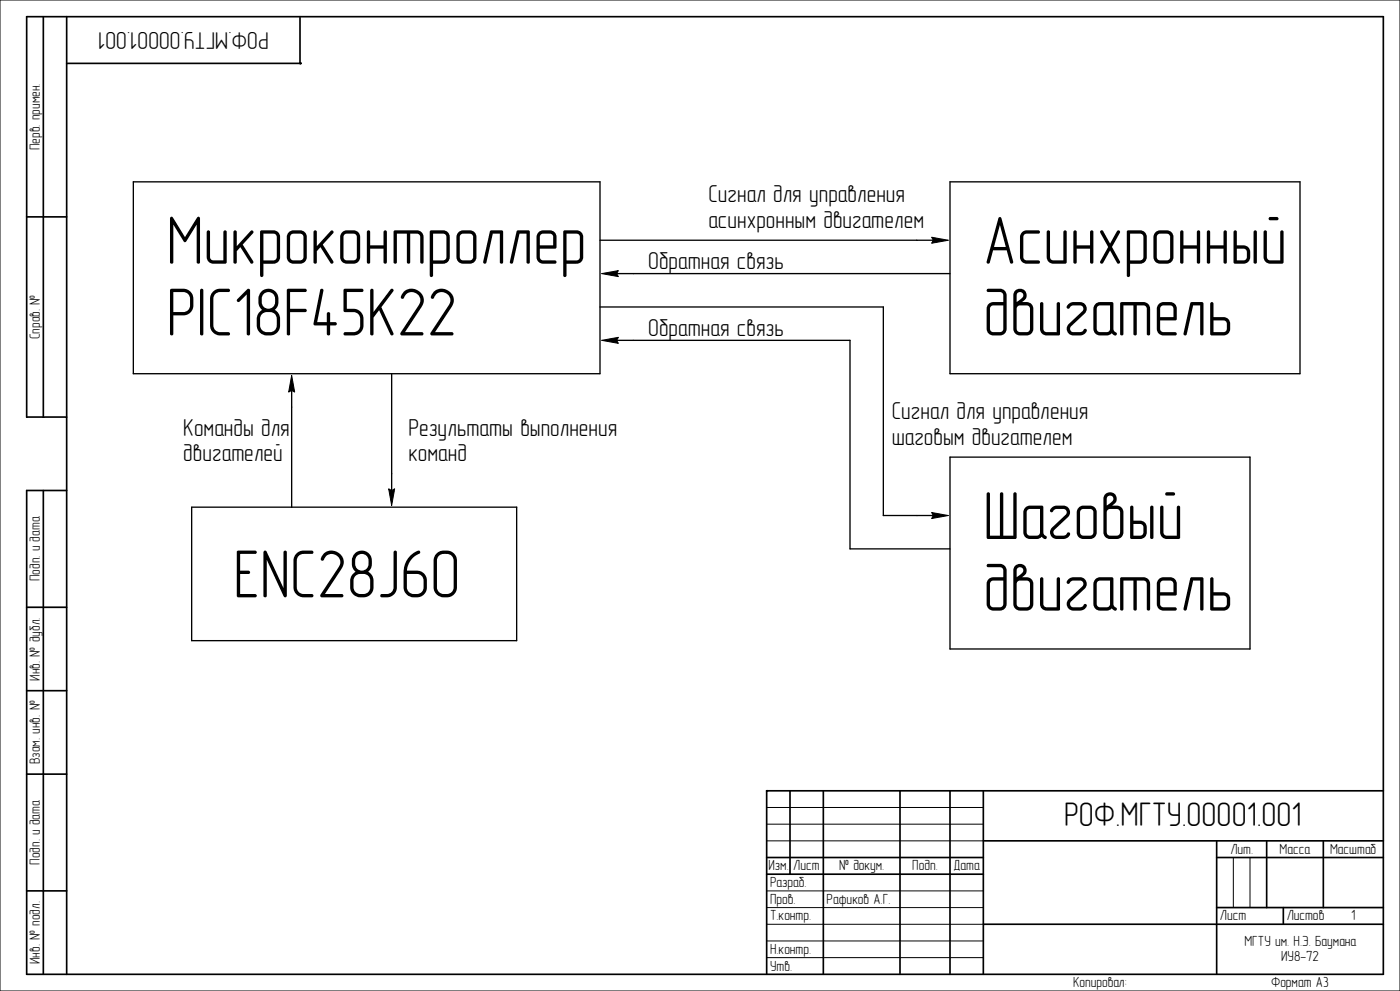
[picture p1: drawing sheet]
<svg xmlns="http://www.w3.org/2000/svg" width="420mm" height="297mm" viewBox="0 0 420 297" stroke-linecap="round" stroke-linejoin="round" font-family="sans-serif">
<defs><g id="words">
<g font-size="20.5">
<text x="50" y="79">Микроконтроллер</text>
<text x="295" y="79">Асинхронный</text>
<text x="50" y="100.5">PIC18F45K22</text>
<text x="295" y="100.5">двигатель</text>
<text x="295" y="161.5">Шаговый</text>
<text x="70" y="179">ENC28J60</text>
<text x="295" y="183">двигатель</text>
</g>
<text font-size="10.2" x="319.2" y="247.6">РОФ.МГТУ.00001.001</text>
<g font-size="7.3">
<text x="80.6" y="9.7" transform="rotate(-180 80.6 9.7)">РОФ.МГТУ.00001.001</text>
<text x="212.5" y="60.6">Сигнал для управления</text>
<text x="212.5" y="68.3">асинхронным двигателем</text>
<text x="194.5" y="80.6">Обратная связь</text>
<text x="194.5" y="100.6">Обратная связь</text>
<text x="267.5" y="125.6">Сигнал для управления</text>
<text x="55" y="130.6">Команды для</text>
<text x="122.5" y="130.6">Результаты выполнения</text>
<text x="267.5" y="133.3">шаговым двигателем</text>
<text x="55" y="138.3">двигателей</text>
<text x="122.5" y="138.3">команд</text>
</g>
<g font-size="4.4">
<text x="11.9" y="45" transform="rotate(-90 11.9 45)">Перв. примен.</text>
<text x="11.9" y="101.7" transform="rotate(-90 11.9 101.7)">Справ. №</text>
<text x="11.9" y="174.2" transform="rotate(-90 11.9 174.2)">Подп. и дата</text>
<text x="11.9" y="204" transform="rotate(-90 11.9 204)">Инв. № дубл.</text>
<text x="11.9" y="229" transform="rotate(-90 11.9 229)">Взам. инв. №</text>
<text x="369.1" y="255.9">Лит.</text>
<text x="383.9" y="255.9">Масса</text>
<text x="399" y="255.9">Масштаб</text>
<text x="11.9" y="259.2" transform="rotate(-90 11.9 259.2)">Подп. и дата</text>
<text x="230.5" y="260.9">Изм. Лист</text>
<text x="251.7" y="260.9">№ докум.</text>
<text x="273.7" y="260.9">Подп.</text>
<text x="286" y="260.9">Дата</text>
<text x="231" y="265.9">Разраб.</text>
<text x="231" y="270.8">Пров.</text>
<text x="231" y="275.8">Т.контр.</text>
<text x="248" y="270.8">Рафиков А.Г.</text>
<text x="366" y="275.8">Лист</text>
<text x="386" y="275.8">Листов</text>
<text x="405.3" y="275.8">1</text>
<text x="231" y="285.8">Н.контр.</text>
<text x="373.3" y="283.5">МГТУ им. Н.Э. Баумана</text>
<text x="11.9" y="289" transform="rotate(-90 11.9 289)">Инв. № подл.</text>
<text x="231" y="290.9">Утв.</text>
<text x="384.3" y="288.2">ИУ8-72</text>
<text x="321.9" y="295.9">Копировал:</text>
<text x="381.3" y="295.9">Формат А3</text>
</g>
</g></defs>
<path d="M0 0h420v297h-420zM230 242h65M230 247h65M230 252h65M370 257v15M375 257v15M230 267h65M230 272h65M230 277h65M230 282h65M230 287h65" fill="none" stroke="#000" stroke-width=".3"/>
<g fill="none" stroke="#000" stroke-width=".5">
<path d="M13 5v120M20 5v287M90 5v14h-70M8 65h12M20 125h-12v-120h407v287h-407v-145h12M13 147v145M8 182h12M8 207h12M8 232h12M237 237v25M247 237v55M270 237v55"/>
<path d="M285 237v55M295 237v55M415 237h-185v55M230 257h65M295 252h120M365 257h50M365 252v40M380 252v20M397 252v20M8 267h12M230 262h65M295 277h120"/>
<path d="M365 272h50M385 272v5"/>
</g>
<g fill="#000">
<circle cx="90" cy="19" r=".25"/>
<circle cx="230" cy="237" r=".25"/>
</g>
<path d="M40 54.5h140v57.5h-140zM285 54.5h105v57.5h-105zM180 72h100M180 92h85v62.5h15M185 82h100M87.5 117v35M117.5 112v35M185 102h70v62.5h30M285 137h90v57.5h-90zM57.5 152h97.5v40h-97.5z" fill="none" stroke="#000" stroke-width=".4"/>
<g fill="#000" stroke="#000" stroke-width=".3">
<path d="M279.5 71.1l5 .9-5 .9 .5-.9z" fill-rule="evenodd"/>
<path d="M180.5 82l5-.9-.5 .9 .5 .9z" fill-rule="evenodd"/>
<path d="M87.5 112.5l.9 5-.9-.5-.9 .5z" fill-rule="evenodd"/>
<path d="M180.5 102l5-.9-.5 .9 .5 .9z" fill-rule="evenodd"/>
<path d="M116.6 146.5l.9 .5 .9-.5-.9 5z" fill-rule="evenodd"/>
<path d="M279.5 153.6l5 .9-5 .9 .5-.9z" fill-rule="evenodd"/>
</g>
<use href="#words"/>
</svg>
